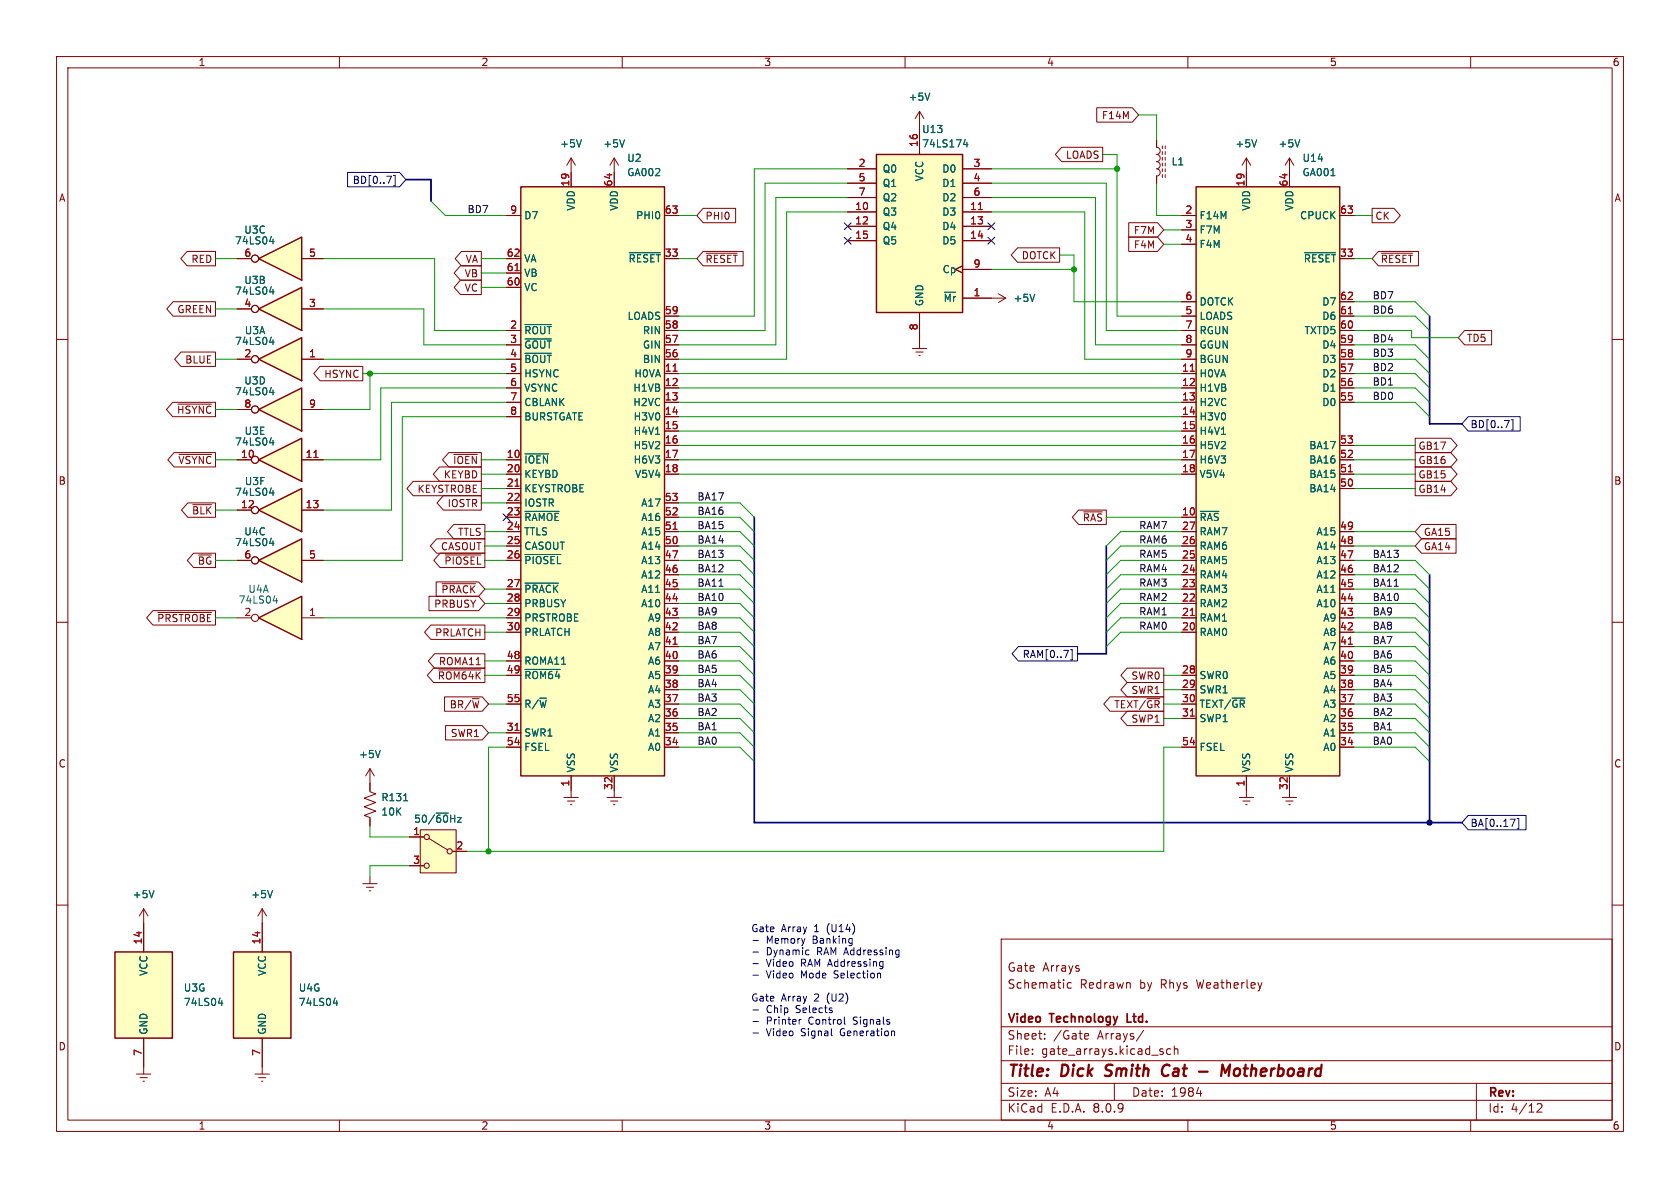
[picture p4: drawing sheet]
<svg xmlns="http://www.w3.org/2000/svg" width="297mm" height="210mm" viewBox="0 0 297 210" stroke-linecap="round" stroke-linejoin="round" font-family="sans-serif">
<defs><g id="words">
<g font-size="2.8" fill="#840000">
<text x="178" y="190.9">Title:</text>
<text x="187.7" y="190.9">Dick</text>
<text x="196.3" y="190.9">Smith</text>
<text x="207.1" y="190.9">Cat</text>
<text x="219.1" y="190.9">Motherboard</text>
</g>
<g font-size="2.1" fill="#840000">
<text x="178" y="172">Gate</text>
<text x="184.3" y="172">Arrays</text>
<text x="178" y="175">Schematic</text>
<text x="190.9" y="175">Redrawn</text>
<text x="201.5" y="175">by</text>
<text x="205.3" y="175">Rhys</text>
<text x="211.8" y="175">Weatherley</text>
<text x="178" y="184">Sheet:</text>
<text x="178" y="181.2">Video</text>
<text x="185.7" y="181.2">Technology</text>
<text x="186.2" y="184">/Gate</text>
<text x="194.1" y="184">Arrays/</text>
<text x="199.9" y="181.2">Ltd.</text>
<text x="178" y="186.7">File:</text>
<text x="184.1" y="186.7">gate_arrays.kicad_sch</text>
<text x="178" y="196.9">KiCad</text>
<text x="178" y="194.1">Size:</text>
<text x="184.7" y="194.1">A4</text>
<text x="185.7" y="196.9">E.D.A.</text>
<text x="193.3" y="196.9">8.0.9</text>
<text x="200" y="194.1">Date:</text>
<text x="207" y="194.1">1984</text>
<text x="263" y="194.3">Rev:</text>
<text x="263" y="196.9">Id:</text>
<text x="267.1" y="196.9">4/12</text>
</g>
<g font-size="1.8" fill="#840000">
<text x="35" y="11.9">1</text>
<text x="85" y="11.9">2</text>
<text x="135" y="11.9">3</text>
<text x="185" y="11.9">4</text>
<text x="235" y="11.9">5</text>
<text x="285" y="11.9">6</text>
<text x="194.7" y="21.3">F14M</text>
<text x="188.3" y="28.3">LOADS</text>
<text x="10.3" y="35.9">A</text>
<text x="285.3" y="35.9">A</text>
<text x="124.6" y="39.1">PHI0</text>
<text x="200.4" y="41.6">F7M</text>
<text x="243" y="39.1">CK</text>
<text x="33.7" y="46.7">RED</text>
<text x="82.2" y="46.7">VA</text>
<text x="124.6" y="46.7">~{RESET}</text>
<text x="180.5" y="46">DOTCK</text>
<text x="200.4" y="44.1">F4M</text>
<text x="244" y="46.7">~{RESET}</text>
<text x="82.1" y="49.2">VB</text>
<text x="82.1" y="51.8">VC</text>
<text x="31.3" y="55.6">GREEN</text>
<text x="32.6" y="64.5">BLUE</text>
<text x="259.2" y="60.6">TD5</text>
<text x="57.2" y="67">HSYNC</text>
<text x="31.2" y="73.3">~{HSYNC}</text>
<text x="31.4" y="82.2">~{VSYNC}</text>
<text x="80" y="82.2">~{IOEN}</text>
<text x="250.7" y="82.2">GB16</text>
<text x="250.7" y="79.7">GB17</text>
<text x="10.3" y="85.9">B</text>
<text x="73.7" y="87.3">KEYSTROBE</text>
<text x="78.4" y="84.8">KEYBD</text>
<text x="79" y="89.9">IOSTR</text>
<text x="250.7" y="84.8">GB15</text>
<text x="250.7" y="87.3">GB14</text>
<text x="285.3" y="85.9">B</text>
<text x="33.9" y="91.1">~{BLK}</text>
<text x="80.9" y="94.9">TTLS</text>
<text x="191.3" y="92.4">~{RAS}</text>
<text x="251.6" y="94.9">GA15</text>
<text x="34.9" y="100">~{BG}</text>
<text x="77.8" y="97.5">CASOUT</text>
<text x="78.5" y="100">~{PIOSEL}</text>
<text x="251.6" y="97.5">GA14</text>
<text x="76.7" y="107.6">PRBUSY</text>
<text x="77.9" y="105.1">~{PRACK}</text>
<text x="27.7" y="110.2">~{PRSTROBE}</text>
<text x="76.8" y="112.7">PRLATCH</text>
<text x="77.5" y="117.8">ROMA11</text>
<text x="77.3" y="120.3">~{ROM64K}</text>
<text x="79.4" y="125.4">BR/~{W}</text>
<text x="196.9" y="125.4">TEXT/~{GR}</text>
<text x="199.9" y="122.9">SWR1</text>
<text x="199.9" y="120.3">SWR0</text>
<text x="79.6" y="130.5">SWR1</text>
<text x="199.9" y="128">SWP1</text>
<text x="10.3" y="135.9">C</text>
<text x="285.3" y="135.9">C</text>
<text x="10.3" y="185.9">D</text>
<text x="285.3" y="185.9">D</text>
<text x="35" y="199.9">1</text>
<text x="85" y="199.9">2</text>
<text x="135" y="199.9">3</text>
<text x="185" y="199.9">4</text>
<text x="235" y="199.9">5</text>
<text x="285" y="199.9">6</text>
</g>
<g font-size="1.8" fill="#006464">
<text x="160.5" y="18">+5V</text>
<text x="162.9" y="23.7">U13</text>
<text x="98.9" y="26.3">+5V</text>
<text x="106.5" y="26.3">+5V</text>
<text x="110.8" y="28.8">U2</text>
<text x="162.9" y="26.3">74LS174</text>
<text x="207" y="29.4">L1</text>
<text x="218.3" y="26.3">+5V</text>
<text x="225.9" y="26.3">+5V</text>
<text x="230.2" y="28.8">U14</text>
<text x="110.8" y="31.3">GA002</text>
<text x="156" y="30.7">Q0</text>
<text x="156" y="33.2">Q1</text>
<text x="156" y="35.8">Q2</text>
<text x="163.4" y="32.2" transform="rotate(-90 163.4 32.2)">VCC</text>
<text x="166.5" y="30.7">D0</text>
<text x="166.5" y="33.2">D1</text>
<text x="166.5" y="35.8">D2</text>
<text x="230.2" y="31.3">GA001</text>
<text x="43.1" y="41.5">U3C</text>
<text x="92.6" y="39">D7</text>
<text x="101.8" y="37.4" transform="rotate(-90 101.8 37.4)">VDD</text>
<text x="109.4" y="37.4" transform="rotate(-90 109.4 37.4)">VDD</text>
<text x="112.3" y="39">PHI0</text>
<text x="156" y="38.3">Q3</text>
<text x="156" y="40.9">Q4</text>
<text x="166.5" y="38.3">D3</text>
<text x="166.5" y="40.9">D4</text>
<text x="212" y="39">F14M</text>
<text x="212" y="41.5">F7M</text>
<text x="221.2" y="37.4" transform="rotate(-90 221.2 37.4)">VDD</text>
<text x="228.8" y="37.4" transform="rotate(-90 228.8 37.4)">VDD</text>
<text x="229.7" y="39">CPUCK</text>
<text x="41.4" y="43.4">74LS04</text>
<text x="92.6" y="46.6">VA</text>
<text x="111" y="46.6">~{RESET}</text>
<text x="156" y="43.4">Q5</text>
<text x="166.5" y="43.4">D5</text>
<text x="212" y="44">F4M</text>
<text x="230.4" y="46.6">~{RESET}</text>
<text x="41.4" y="52.3">74LS04</text>
<text x="43.1" y="50.4">U3B</text>
<text x="92.6" y="51.7">VC</text>
<text x="92.6" y="49.1">VB</text>
<text x="166.5" y="48.5">Cp</text>
<text x="166.7" y="53.6">~{Mr}</text>
<text x="179.1" y="53.6">+5V</text>
<text x="43.2" y="59.3">U3A</text>
<text x="92.6" y="59.3">~{ROUT}</text>
<text x="110.8" y="56.7">LOADS</text>
<text x="113.6" y="59.3">RIN</text>
<text x="163.4" y="54.2" transform="rotate(-90 163.4 54.2)">GND</text>
<text x="212" y="56.7">LOADS</text>
<text x="212" y="54.2">DOTCK</text>
<text x="212" y="59.3">RGUN</text>
<text x="230.5" y="59.3">TXTD5</text>
<text x="233.7" y="56.7">D6</text>
<text x="233.7" y="54.2">D7</text>
<text x="41.4" y="61.2">74LS04</text>
<text x="92.6" y="61.8">~{GOUT}</text>
<text x="92.6" y="64.4">~{BOUT}</text>
<text x="113.6" y="64.4">BIN</text>
<text x="113.6" y="61.8">GIN</text>
<text x="212" y="61.8">GGUN</text>
<text x="212" y="64.4">BGUN</text>
<text x="233.7" y="64.4">D3</text>
<text x="233.7" y="61.8">D4</text>
<text x="41.4" y="70.1">74LS04</text>
<text x="43.1" y="68.2">U3D</text>
<text x="92.6" y="66.9">HSYNC</text>
<text x="92.6" y="69.4">VSYNC</text>
<text x="92.6" y="72">CBLANK</text>
<text x="111.9" y="69.4">H1VB</text>
<text x="111.9" y="72">H2VC</text>
<text x="112" y="66.9">H0VA</text>
<text x="212" y="66.9">H0VA</text>
<text x="212" y="69.4">H1VB</text>
<text x="212" y="72">H2VC</text>
<text x="233.7" y="72">D0</text>
<text x="233.7" y="69.4">D1</text>
<text x="233.7" y="66.9">D2</text>
<text x="43.1" y="77.1">U3E</text>
<text x="92.6" y="74.5">BURSTGATE</text>
<text x="111.9" y="74.5">H3V0</text>
<text x="111.9" y="77.1">H4V1</text>
<text x="212" y="74.5">H3V0</text>
<text x="212" y="77.1">H4V1</text>
<text x="41.4" y="79">74LS04</text>
<text x="92.6" y="82.1">~{IOEN}</text>
<text x="111.9" y="79.6">H5V2</text>
<text x="111.9" y="82.1">H6V3</text>
<text x="212" y="79.6">H5V2</text>
<text x="212" y="82.1">H6V3</text>
<text x="231.4" y="82.1">BA16</text>
<text x="231.4" y="79.6">BA17</text>
<text x="41.4" y="87.9">74LS04</text>
<text x="43.2" y="86">U3F</text>
<text x="92.6" y="84.7">KEYBD</text>
<text x="92.6" y="87.2">KEYSTROBE</text>
<text x="92.6" y="89.8">IOSTR</text>
<text x="112.2" y="84.7">V5V4</text>
<text x="113.3" y="89.8">A17</text>
<text x="212" y="84.7">V5V4</text>
<text x="231.4" y="87.2">BA14</text>
<text x="231.4" y="84.7">BA15</text>
<text x="43.1" y="94.8">U4C</text>
<text x="92.6" y="92.3">~{RAMOE}</text>
<text x="92.6" y="94.8">TTLS</text>
<text x="113.3" y="94.8">A15</text>
<text x="113.3" y="92.3">A16</text>
<text x="212" y="92.3">~{RAS}</text>
<text x="212" y="94.8">RAM7</text>
<text x="232.6" y="94.8">A15</text>
<text x="41.4" y="96.7">74LS04</text>
<text x="92.6" y="97.4">CASOUT</text>
<text x="92.6" y="99.9">~{PIOSEL}</text>
<text x="113.3" y="99.9">A13</text>
<text x="113.3" y="97.4">A14</text>
<text x="212" y="99.9">RAM5</text>
<text x="212" y="97.4">RAM6</text>
<text x="232.6" y="99.9">A13</text>
<text x="232.6" y="97.4">A14</text>
<text x="42.1" y="106.9">74LS04</text>
<text x="43.8" y="105">U4A</text>
<text x="92.6" y="105">~{PRACK}</text>
<text x="92.6" y="107.5">PRBUSY</text>
<text x="113.3" y="107.5">A10</text>
<text x="113.3" y="105">A11</text>
<text x="113.3" y="102.5">A12</text>
<text x="212" y="107.5">RAM2</text>
<text x="212" y="105">RAM3</text>
<text x="212" y="102.5">RAM4</text>
<text x="232.6" y="107.5">A10</text>
<text x="232.6" y="105">A11</text>
<text x="232.6" y="102.5">A12</text>
<text x="92.6" y="110.1">PRSTROBE</text>
<text x="92.6" y="112.6">PRLATCH</text>
<text x="114.5" y="112.6">A8</text>
<text x="114.5" y="110.1">A9</text>
<text x="212" y="112.6">RAM0</text>
<text x="212" y="110.1">RAM1</text>
<text x="233.8" y="112.6">A8</text>
<text x="233.8" y="110.1">A9</text>
<text x="92.6" y="117.7">ROMA11</text>
<text x="114.5" y="117.7">A6</text>
<text x="114.5" y="115.2">A7</text>
<text x="233.8" y="117.7">A6</text>
<text x="233.8" y="115.2">A7</text>
<text x="92.6" y="120.2">~{ROM64}</text>
<text x="92.6" y="125.3">R/~{W}</text>
<text x="114.5" y="125.3">A3</text>
<text x="114.5" y="122.8">A4</text>
<text x="114.5" y="120.2">A5</text>
<text x="212" y="120.2">SWR0</text>
<text x="212" y="122.8">SWR1</text>
<text x="212" y="125.3">TEXT/~{GR}</text>
<text x="233.8" y="125.3">A3</text>
<text x="233.8" y="122.8">A4</text>
<text x="233.8" y="120.2">A5</text>
<text x="92.6" y="130.4">SWR1</text>
<text x="114.5" y="130.4">A1</text>
<text x="114.5" y="127.9">A2</text>
<text x="212" y="127.9">SWP1</text>
<text x="233.8" y="130.4">A1</text>
<text x="233.8" y="127.9">A2</text>
<text x="63.4" y="134.2">+5V</text>
<text x="92.6" y="132.9">FSEL</text>
<text x="101.8" y="136.7" transform="rotate(-90 101.8 136.7)">VSS</text>
<text x="109.4" y="136.7" transform="rotate(-90 109.4 136.7)">VSS</text>
<text x="114.5" y="132.9">A0</text>
<text x="212" y="132.9">FSEL</text>
<text x="221.2" y="136.7" transform="rotate(-90 221.2 136.7)">VSS</text>
<text x="228.8" y="136.7" transform="rotate(-90 228.8 136.7)">VSS</text>
<text x="233.8" y="132.9">A0</text>
<text x="67.3" y="141.8">R131</text>
<text x="67.3" y="144.4">10K</text>
<text x="73.1" y="145.6">50/~{60}Hz</text>
<text x="23.4" y="159">+5V</text>
<text x="44.3" y="159">+5V</text>
<text x="26.3" y="172.6" transform="rotate(-90 26.3 172.6)">VCC</text>
<text x="47.2" y="172.6" transform="rotate(-90 47.2 172.6)">VCC</text>
<text x="32.4" y="175.5">U3G</text>
<text x="32.4" y="178">74LS04</text>
<text x="52.7" y="175.5">U4G</text>
<text x="52.7" y="178">74LS04</text>
<text x="26.3" y="183" transform="rotate(-90 26.3 183)">GND</text>
<text x="47.2" y="183" transform="rotate(-90 47.2 183)">GND</text>
</g>
<g font-size="1.8" fill="#a90000">
<text x="151.7" y="29.6">2</text>
<text x="162.3" y="26.1" transform="rotate(-90 162.3 26.1)">16</text>
<text x="172" y="29.6">3</text>
<text x="100.7" y="33.1" transform="rotate(-90 100.7 33.1)">19</text>
<text x="108.3" y="33.1" transform="rotate(-90 108.3 33.1)">64</text>
<text x="151.7" y="32.1">5</text>
<text x="151.7" y="34.7">7</text>
<text x="172" y="32.1">4</text>
<text x="172" y="34.7">6</text>
<text x="220.1" y="33.1" transform="rotate(-90 220.1 33.1)">19</text>
<text x="227.7" y="33.1" transform="rotate(-90 227.7 33.1)">64</text>
<text x="90.1" y="37.8">9</text>
<text x="117.4" y="37.8">63</text>
<text x="151.1" y="37.2">10</text>
<text x="151.1" y="39.8">12</text>
<text x="171.4" y="37.2">11</text>
<text x="171.4" y="39.8">13</text>
<text x="209.5" y="37.8">2</text>
<text x="209.5" y="40.4">3</text>
<text x="236.8" y="37.8">63</text>
<text x="43.1" y="45.5">6</text>
<text x="54.5" y="45.5">5</text>
<text x="89.5" y="45.5">62</text>
<text x="117.4" y="45.5">33</text>
<text x="151.1" y="42.3">15</text>
<text x="171.4" y="42.3">14</text>
<text x="172" y="47.4">9</text>
<text x="209.5" y="42.9">4</text>
<text x="236.8" y="45.5">33</text>
<text x="89.5" y="50.5">60</text>
<text x="89.5" y="48">61</text>
<text x="172" y="52.5">1</text>
<text x="209.5" y="53.1">6</text>
<text x="236.8" y="53.1">62</text>
<text x="43.1" y="54.4">4</text>
<text x="54.5" y="54.4">3</text>
<text x="90.1" y="58.2">2</text>
<text x="117.4" y="58.2">58</text>
<text x="117.4" y="55.6">59</text>
<text x="162.3" y="58.5" transform="rotate(-90 162.3 58.5)">8</text>
<text x="209.5" y="55.6">5</text>
<text x="209.5" y="58.2">7</text>
<text x="236.8" y="58.2">60</text>
<text x="236.8" y="55.6">61</text>
<text x="43.1" y="63.2">2</text>
<text x="54.5" y="63.2">1</text>
<text x="90.1" y="60.7">3</text>
<text x="90.1" y="63.2">4</text>
<text x="90.1" y="65.8">5</text>
<text x="117.4" y="65.8">11</text>
<text x="117.4" y="63.2">56</text>
<text x="117.4" y="60.7">57</text>
<text x="208.9" y="65.8">11</text>
<text x="209.5" y="60.7">8</text>
<text x="209.5" y="63.2">9</text>
<text x="236.8" y="65.8">57</text>
<text x="236.8" y="63.2">58</text>
<text x="236.8" y="60.7">59</text>
<text x="90.1" y="68.3">6</text>
<text x="90.1" y="70.9">7</text>
<text x="117.4" y="68.3">12</text>
<text x="117.4" y="70.9">13</text>
<text x="208.9" y="68.3">12</text>
<text x="208.9" y="70.9">13</text>
<text x="236.8" y="70.9">55</text>
<text x="236.8" y="68.3">56</text>
<text x="43.1" y="72.1">8</text>
<text x="54.5" y="72.1">9</text>
<text x="90.1" y="73.4">8</text>
<text x="117.4" y="73.4">14</text>
<text x="117.4" y="75.9">15</text>
<text x="208.9" y="73.4">14</text>
<text x="208.9" y="75.9">15</text>
<text x="42.5" y="81">10</text>
<text x="53.9" y="81">11</text>
<text x="89.5" y="81">10</text>
<text x="89.5" y="83.6">20</text>
<text x="117.4" y="78.5">16</text>
<text x="117.4" y="81">17</text>
<text x="117.4" y="83.6">18</text>
<text x="208.9" y="78.5">16</text>
<text x="208.9" y="81">17</text>
<text x="208.9" y="83.6">18</text>
<text x="236.8" y="83.6">51</text>
<text x="236.8" y="81">52</text>
<text x="236.8" y="78.5">53</text>
<text x="42.5" y="89.9">12</text>
<text x="53.9" y="89.9">13</text>
<text x="89.5" y="86.1">21</text>
<text x="89.5" y="88.6">22</text>
<text x="117.4" y="88.6">53</text>
<text x="236.8" y="86.1">50</text>
<text x="89.5" y="91.2">23</text>
<text x="89.5" y="93.7">24</text>
<text x="117.4" y="93.7">51</text>
<text x="117.4" y="91.2">52</text>
<text x="208.9" y="91.2">10</text>
<text x="208.9" y="93.7">27</text>
<text x="236.8" y="93.7">49</text>
<text x="43.1" y="98.8">6</text>
<text x="54.5" y="98.8">5</text>
<text x="89.5" y="96.3">25</text>
<text x="89.5" y="98.8">26</text>
<text x="117.4" y="101.3">46</text>
<text x="117.4" y="98.8">47</text>
<text x="117.4" y="96.3">50</text>
<text x="208.9" y="101.3">24</text>
<text x="208.9" y="98.8">25</text>
<text x="208.9" y="96.3">26</text>
<text x="236.8" y="101.3">46</text>
<text x="236.8" y="98.8">47</text>
<text x="236.8" y="96.3">48</text>
<text x="89.5" y="103.9">27</text>
<text x="89.5" y="106.4">28</text>
<text x="117.4" y="106.4">44</text>
<text x="117.4" y="103.9">45</text>
<text x="208.9" y="106.4">22</text>
<text x="208.9" y="103.9">23</text>
<text x="236.8" y="106.4">44</text>
<text x="236.8" y="103.9">45</text>
<text x="43.1" y="109">2</text>
<text x="54.5" y="109">1</text>
<text x="89.5" y="109">29</text>
<text x="89.5" y="111.5">30</text>
<text x="117.4" y="111.5">42</text>
<text x="117.4" y="109">43</text>
<text x="208.9" y="111.5">20</text>
<text x="208.9" y="109">21</text>
<text x="236.8" y="111.5">42</text>
<text x="236.8" y="109">43</text>
<text x="89.5" y="116.6">48</text>
<text x="89.5" y="119.1">49</text>
<text x="117.4" y="119.1">39</text>
<text x="117.4" y="116.6">40</text>
<text x="117.4" y="114">41</text>
<text x="208.9" y="119.1">28</text>
<text x="236.8" y="119.1">39</text>
<text x="236.8" y="116.6">40</text>
<text x="236.8" y="114">41</text>
<text x="89.5" y="124.2">55</text>
<text x="117.4" y="124.2">37</text>
<text x="117.4" y="121.7">38</text>
<text x="208.9" y="121.7">29</text>
<text x="208.9" y="124.2">30</text>
<text x="236.8" y="124.2">37</text>
<text x="236.8" y="121.7">38</text>
<text x="89.5" y="129.3">31</text>
<text x="89.5" y="131.8">54</text>
<text x="117.4" y="131.8">34</text>
<text x="117.4" y="129.3">35</text>
<text x="117.4" y="126.7">36</text>
<text x="208.9" y="126.7">31</text>
<text x="208.9" y="131.8">54</text>
<text x="236.8" y="131.8">34</text>
<text x="236.8" y="129.3">35</text>
<text x="236.8" y="126.7">36</text>
<text x="100.7" y="139.1" transform="rotate(-90 100.7 139.1)">1</text>
<text x="108.3" y="139.7" transform="rotate(-90 108.3 139.7)">32</text>
<text x="220.1" y="139.1" transform="rotate(-90 220.1 139.1)">1</text>
<text x="227.7" y="139.7" transform="rotate(-90 227.7 139.7)">32</text>
<text x="73" y="147.7">1</text>
<text x="73" y="152.8">3</text>
<text x="80.6" y="150.2">2</text>
<text x="25.1" y="167" transform="rotate(-90 25.1 167)">14</text>
<text x="46.1" y="167" transform="rotate(-90 46.1 167)">14</text>
<text x="25.1" y="186.8" transform="rotate(-90 25.1 186.8)">7</text>
<text x="46.1" y="186.8" transform="rotate(-90 46.1 186.8)">7</text>
</g>
<g font-size="1.8" fill="#000084">
<text x="62.3" y="32.7">BD[0..7]</text>
<text x="259.9" y="75.9">BD[0..7]</text>
<text x="180.7" y="116.5">RAM[0..7]</text>
<text x="259.9" y="146.4">BA[0..17]</text>
</g>
<g font-size="1.8" fill="#0f0f0f">
<text x="82.5" y="37.8">BD7</text>
<text x="242.6" y="53">BD7</text>
<text x="242.6" y="55.5">BD6</text>
<text x="242.6" y="63.2">BD3</text>
<text x="242.6" y="65.7">BD2</text>
<text x="242.6" y="60.6">BD4</text>
<text x="242.6" y="70.8">BD0</text>
<text x="242.6" y="68.2">BD1</text>
<text x="123.2" y="88.6">BA17</text>
<text x="123.2" y="93.6">BA15</text>
<text x="123.2" y="91.1">BA16</text>
<text x="201.3" y="93.6">RAM7</text>
<text x="123.2" y="101.3">BA12</text>
<text x="123.2" y="96.2">BA14</text>
<text x="123.2" y="98.7">BA13</text>
<text x="201.3" y="98.7">RAM5</text>
<text x="201.3" y="101.3">RAM4</text>
<text x="201.3" y="96.2">RAM6</text>
<text x="242.6" y="101.3">BA12</text>
<text x="242.6" y="98.7">BA13</text>
<text x="123.2" y="103.8">BA11</text>
<text x="123.2" y="106.3">BA10</text>
<text x="201.3" y="106.3">RAM2</text>
<text x="201.3" y="103.8">RAM3</text>
<text x="242.6" y="103.8">BA11</text>
<text x="242.6" y="106.3">BA10</text>
<text x="123.2" y="114">BA7</text>
<text x="123.2" y="111.4">BA8</text>
<text x="123.2" y="108.9">BA9</text>
<text x="201.3" y="111.4">RAM0</text>
<text x="201.3" y="108.9">RAM1</text>
<text x="242.6" y="108.9">BA9</text>
<text x="242.6" y="114">BA7</text>
<text x="242.6" y="111.4">BA8</text>
<text x="123.2" y="116.5">BA6</text>
<text x="123.2" y="119">BA5</text>
<text x="242.6" y="119">BA5</text>
<text x="242.6" y="116.5">BA6</text>
<text x="123.2" y="121.6">BA4</text>
<text x="123.2" y="124.1">BA3</text>
<text x="242.6" y="121.6">BA4</text>
<text x="242.6" y="124.1">BA3</text>
<text x="123.2" y="129.2">BA1</text>
<text x="123.2" y="131.7">BA0</text>
<text x="123.2" y="126.7">BA2</text>
<text x="242.6" y="129.2">BA1</text>
<text x="242.6" y="131.7">BA0</text>
<text x="242.6" y="126.7">BA2</text>
</g>
<g font-size="1.8" fill="#0000c2">
<text x="132.7" y="164.9">Gate</text>
<text x="135.5" y="166.9">Memory</text>
<text x="138.1" y="164.9">Array</text>
<text x="143.8" y="166.9">Banking</text>
<text x="144.1" y="164.9">1</text>
<text x="146.4" y="164.9">(U14)</text>
<text x="135.5" y="169">Dynamic</text>
<text x="135.5" y="171">Video</text>
<text x="135.5" y="173">Video</text>
<text x="141.7" y="171">RAM Addressing</text>
<text x="141.7" y="173">Mode</text>
<text x="144.6" y="169">RAM Addressing</text>
<text x="147.7" y="173">Selection</text>
<text x="132.7" y="177.1">Gate</text>
<text x="135.5" y="179.2">Chip</text>
<text x="138.1" y="177.1">Array</text>
<text x="140.8" y="179.2">Selects</text>
<text x="144.1" y="177.1">2</text>
<text x="146.4" y="177.1">(U2)</text>
<text x="135.5" y="181.2">Printer</text>
<text x="135.5" y="183.3">Video</text>
<text x="141.7" y="183.3">Signal</text>
<text x="143" y="181.2">Control</text>
<text x="148.8" y="183.3">Generation</text>
<text x="151.1" y="181.2">Signals</text>
</g>
</g></defs>
<g fill="none" stroke="#840000" stroke-width=".18">
<path d="M10 10h277v190h-277zM12 12h273v186h-273zM60 10v2M110 10v2M160 10v2M210 10v2M260 10v2M10 60h2M285 60h2M10 110h2M285 110h2M101 139.7v1.3"/>
<path d="M99.7 141h2.5M100.3 141.6h1.3M100.8 142.2h.3M10 160h2M177 166h108v32h-108zM189.4 173.8l-.4-.1-.3 .3v.4l.1 .2h.6M285 160h2M45.1 189.9h2.5M45.7 190.5h1.3M46.2 191.1h.3M46.4 188.6v1.3M60 198v2"/>
<path d="M110 198v2M160 198v2M177 194.5h108M177 191.5h108M177 187.5h108M177 181.5h108M182.5 186.3v.1M182.5 185.5v.1M184.7 183.6v.1M184.7 182.8v.1M192 182.7l.4 .1 .1 .3-.8 .1M192.4 183.6l-.4 .1"/>
<path d="M197 191.5v3M202.2 182.1l-1.3 2M205.5 185.9l.2 .2-.2 .3M205.5 185.4l.1 .1M207 185.5l-.5-.1-.3 .3v.4l.2 .2h.6M207.6 185.5l.2-.1 .4 .1v.9M207.6 184.9v1.5M210 198v2M211.5 193.3h1M260 198v2M261 191.5v6.5M271.7 195.2l.6-.1 .2 .1 .1 .3-.9 1.1h.9"/>
</g>
<path d="M195.3 190.1l.3 .1M195.6 188.4l-.1 .4 .1 .2M206.4 188.2a1.13 1.13 0 0 0-.9 .7 1.13 1.13 0 0 0 .2 1.2l.3 .1 .5-.1M212 189.4h1.5M215.9 190.2l.2-2 .5 1.4 .9-1.4-.3 2M218.4 189l-.2 .3-.1 .5 .3 .4" fill="none" stroke="#840000" stroke-width=".4"/>
<path d="M199.3 179.2v1.5h.7" fill="none" stroke="#840000" stroke-width=".3"/>
<path d="M41.3 168.3h10.1v15.2h-10.1z" fill="#ffffc2"/>
<path d="M41.3 168.3h10.1v15.2h-10.1z" fill="none" stroke="#840000" stroke-width=".25"/>
<path d="M228 139.7v1.3M226.7 141h2.5M227.3 141.6h1.3M227.8 142.2h.3M46.4 163.2v5.1M46.4 183.5v5.1" fill="none" stroke="#840000" stroke-width=".18"/>
<path d="M58.9 177.3h.8M59.5 176.9v.8" fill="none" stroke="#006464" stroke-width=".18"/>
<path d="M211.5 33h25.4v104.2h-25.4z" fill="#ffffc2"/>
<path d="M211.5 33h25.4v104.2h-25.4z" fill="none" stroke="#840000" stroke-width=".25"/>
<g fill="none" stroke="#840000" stroke-width=".18">
<path d="M208.9 38.1h2.6M220.3 30.5v2.5M228 30.5v2.5M236.9 38.1h2.5M208.9 40.6h2.6M208.9 43.2h2.6M208.9 55.9h2.6M208.9 53.3h2.6M208.9 58.4h2.6M236.9 45.7h2.5M236.9 55.9h2.5M236.9 53.3h2.5"/>
<path d="M236.9 58.4h2.5M208.9 66h2.6M208.9 68.6h2.6M208.9 71.1h2.6M208.9 73.7h2.6M208.9 76.2h2.6M208.9 78.7h2.6M208.9 63.5h2.6M208.9 61h2.6M236.9 66h2.5M236.9 68.6h2.5M236.9 71.1h2.5"/>
<path d="M236.9 78.7h2.5M236.9 63.5h2.5M236.9 61h2.5M208.9 91.4h2.6M208.9 81.3h2.6M208.9 83.8h2.6M208.9 99.1h2.6M208.9 96.5h2.6M208.9 94h2.6M236.9 81.3h2.5M236.9 83.8h2.5M236.9 99.1h2.5"/>
<path d="M236.9 96.5h2.5M236.9 94h2.5M236.9 86.4h2.5M208.9 111.8h2.6M208.9 109.2h2.6M208.9 106.7h2.6M208.9 104.1h2.6M208.9 101.6h2.6M208.9 119.4h2.6M236.9 111.8h2.5M236.9 109.2h2.5M236.9 106.7h2.5"/>
<path d="M236.9 104.1h2.5M236.9 101.6h2.5M236.9 119.4h2.5M236.9 116.8h2.5M236.9 114.3h2.5M208.9 121.9h2.6M208.9 124.5h2.6M208.9 127h2.6M208.9 132.1h2.6M220.3 137.2v2.5M228 137.2v2.5M236.9 121.9h2.5"/>
<path d="M236.9 124.5h2.5M236.9 127h2.5M236.9 132.1h2.5M236.9 129.5h2.5M64.1 156.2h2.6M64.8 156.8h1.2M65.3 157.5h.2M65.4 154.9v1.3"/>
</g>
<path d="M235.3 31.1h.7M230.6 44.7h5.5M215.9 76.8h.8M212.2 90.4h3.3" fill="none" stroke="#006464" stroke-width=".18"/>
<path d="M238.4 55.5h.7M210.4 65.6h.8M238.4 83.4h.7M210.4 108.8h.8M238.4 113.9h.7M210.4 126.6h.8" fill="none" stroke="#a90000" stroke-width=".18"/>
<path d="M74.3 146.7h6.3v7.6h-6.3z" fill="#ffffc2"/>
<g fill="none" stroke="#840000" stroke-width=".18">
<path d="M65.4 135.9v4.1l1 .3-2 .8 2 .8-2 .7 2 .8-2 .7 1 .4v1.6M65.4 135.9l-.8 1.3M65.4 135.9l.8 1.3M108.6 139.7v1.3M220.3 139.7v1.3M72.4 148h2.5M72.4 153h2.5M74.3 146.7h6.3v7.6h-6.3zM75.8 148.2l3.3 2M80 150.5h2.5M107.3 141h2.6M107.9 141.6h1.3"/>
<path d="M108.5 142.2h.2M219.1 141h2.5M219.7 141.6h1.3M220.2 142.2h.3"/>
<circle cx="75.4" cy="153" r=".46"/>
<circle cx="75.4" cy="148" r=".46"/>
<circle cx="79.5" cy="150.5" r=".46"/>
</g>
<path d="M67.2 132.7l-.4 1.2M71.4 141.5h.7" fill="none" stroke="#006464" stroke-width=".18"/>
<path d="M92.1 33h25.4v104.2h-25.4z" fill="#ffffc2"/>
<path d="M92.1 33h25.4v104.2h-25.4z" fill="none" stroke="#840000" stroke-width=".25"/>
<g fill="none" stroke="#840000" stroke-width=".18">
<path d="M89.5 38.1h2.6M101 30.5v2.5M108.6 30.5v2.5M117.5 38.1h2.5M89.5 58.4h2.6M89.5 45.7h2.6M89.5 50.8h2.6M89.5 48.3h2.6M117.5 58.4h2.5M117.5 45.7h2.5M117.5 55.9h2.5M89.5 66h2.6"/>
<path d="M89.5 68.6h2.6M89.5 71.1h2.6M89.5 73.7h2.6M89.5 61h2.6M89.5 63.5h2.6M117.5 66h2.5M117.5 68.6h2.5M117.5 71.1h2.5M117.5 73.7h2.5M117.5 76.2h2.5M117.5 78.7h2.5M117.5 61h2.5"/>
<path d="M117.5 63.5h2.5M89.5 81.3h2.6M89.5 83.8h2.6M89.5 86.4h2.6M89.5 88.9h2.6M89.5 91.4h2.6M89.5 94h2.6M89.5 96.5h2.6M89.5 99.1h2.6M117.5 81.3h2.5M117.5 83.8h2.5M117.5 88.9h2.5"/>
<path d="M117.5 91.4h2.5M117.5 94h2.5M117.5 96.5h2.5M117.5 99.1h2.5M89.5 104.1h2.6M89.5 106.7h2.6M89.5 109.2h2.6M89.5 111.8h2.6M89.5 119.4h2.6M89.5 116.8h2.6M117.5 104.1h2.5M117.5 106.7h2.5"/>
<path d="M117.5 109.2h2.5M117.5 111.8h2.5M117.5 119.4h2.5M117.5 116.8h2.5M117.5 114.3h2.5M117.5 101.6h2.5M89.5 129.5h2.6M89.5 132.1h2.6M89.5 124.5h2.6M101 137.2v2.5M108.6 137.2v2.5M117.5 129.5h2.5"/>
<path d="M117.5 132.1h2.5M117.5 127h2.5M117.5 124.5h2.5M117.5 121.9h2.5"/>
</g>
<path d="M92.8 57.4h4.7M92.8 59.9h4.7M111.2 44.7h5.5M92.8 62.5h4.7M115.9 76.8h.7M92.8 80.2h4.2M92.8 90.4h6M92.8 98h6.3M92.8 103.1h5.9M92.8 118.3h6.2" fill="none" stroke="#006464" stroke-width=".18"/>
<path d="M91 47.8h.8M119 65.6h.7M91 85.9h.8M119 93.6h.7M119 113.9h.7M91 129.1h.8" fill="none" stroke="#a90000" stroke-width=".18"/>
<path d="M45.7 63.5l7.6-3.8v7.6z" fill="#ffffc2"/>
<path d="M45.7 63.5l7.6-3.8v7.6z" fill="none" stroke="#840000" stroke-width=".25"/>
<g fill="none" stroke="#840000" stroke-width=".18">
<path d="M41.9 63.5h2.5M53.3 63.5h3.8"/>
<circle cx="45.1" cy="63.5" r=".63"/>
</g>
<path d="M47.7 60.5h.7M48.3 60.1v.8" fill="none" stroke="#006464" stroke-width=".18"/>
<path d="M45.7 45.7l7.6-3.8v7.6z" fill="#ffffc2"/>
<path d="M45.7 45.7l7.6-3.8v7.6z" fill="none" stroke="#840000" stroke-width=".25"/>
<g fill="none" stroke="#840000" stroke-width=".18">
<path d="M41.9 45.7h2.5M53.3 45.7h3.8"/>
<circle cx="45.1" cy="45.7" r=".63"/>
</g>
<path d="M47.7 42.7h.7M48.3 42.3v.8" fill="none" stroke="#006464" stroke-width=".18"/>
<path d="M45.7 54.6l7.6-3.8v7.6z" fill="#ffffc2"/>
<path d="M45.7 54.6l7.6-3.8v7.6z" fill="none" stroke="#840000" stroke-width=".25"/>
<g fill="none" stroke="#840000" stroke-width=".18">
<path d="M101 27.9l-.8 1.3M101 27.9v2.6M101 27.9l.7 1.3M108.6 27.9l-.8 1.3M108.6 27.9v2.6M108.6 27.9l.7 1.3M41.9 54.6h2.5M53.3 54.6h3.8M175.3 52.7h2.5M176.5 51.9l1.3 .8M177.8 52.7l-1.3 .8"/>
<circle cx="45.1" cy="54.6" r=".63"/>
</g>
<path d="M102.8 24.7l-.4 1.3M110.4 24.7l-.4 1.3M47.7 51.6h.7M48.3 51.2v.8M182.9 52l-.4 1.3" fill="none" stroke="#006464" stroke-width=".18"/>
<path d="M154.9 27.3h15.3v27.9h-15.3z" fill="#ffffc2"/>
<path d="M154.9 27.3h15.3v27.9h-15.3z" fill="none" stroke="#840000" stroke-width=".25"/>
<g fill="none" stroke="#840000" stroke-width=".18">
<path d="M162.6 19.7v7.6M162.6 19.7l-.8 1.3M162.6 19.7l.7 1.3M149.9 37.5h5M149.9 29.8h5M149.9 32.4h5M149.9 34.9h5M170.2 37.5h5.1M170.2 29.8h5.1M170.2 32.4h5.1M170.2 34.9h5.1M149.9 40h5"/>
<path d="M149.9 42.5h5M162.6 55.2v5.1M170.2 47l-1.3 .6 1.3 .7M170.2 52.7h5.1M170.2 40h5.1M170.2 42.5h5.1M170.2 47.6h5.1"/>
</g>
<path d="M164.4 16.5l-.4 1.2M170.6 24.6l-.3 1h.8M170.9 25.1v.9M167 51.7h1.9" fill="none" stroke="#006464" stroke-width=".18"/>
<path d="M173 37h.7" fill="none" stroke="#a90000" stroke-width=".18"/>
<path d="M20.3 168.3h10.2v15.2h-10.2z" fill="#ffffc2"/>
<path d="M20.3 168.3h10.2v15.2h-10.2z" fill="none" stroke="#840000" stroke-width=".25"/>
<path d="M25.4 163.2v5.1M25.4 183.5v5.1" fill="none" stroke="#840000" stroke-width=".18"/>
<path d="M38.6 177.3h.8M39.2 176.9v.8" fill="none" stroke="#006464" stroke-width=".18"/>
<path d="M45.7 99.1l7.6-3.8v7.6z" fill="#ffffc2"/>
<path d="M45.7 99.1l7.6-3.8v7.6z" fill="none" stroke="#840000" stroke-width=".25"/>
<g fill="none" stroke="#840000" stroke-width=".18">
<path d="M41.9 99.1h2.5M53.3 99.1h3.8"/>
<circle cx="45.1" cy="99.1" r=".63"/>
</g>
<path d="M47.7 96h.7M48.3 95.6v.9" fill="none" stroke="#006464" stroke-width=".18"/>
<path d="M45.7 90.2l7.6-3.8v7.6z" fill="#ffffc2"/>
<path d="M45.7 90.2l7.6-3.8v7.6z" fill="none" stroke="#840000" stroke-width=".25"/>
<g fill="none" stroke="#840000" stroke-width=".18">
<path d="M161.3 61.6h2.5M161.9 62.2h1.3M162.4 62.9h.3M162.6 60.3v1.3M41.9 90.2h2.5M53.3 90.2h3.8"/>
<circle cx="45.1" cy="90.2" r=".63"/>
</g>
<path d="M47.7 87.2h.7M48.3 86.7v.9" fill="none" stroke="#006464" stroke-width=".18"/>
<path d="M45.7 109.2l7.6-3.8v7.6z" fill="#ffffc2"/>
<path d="M45.7 109.2l7.6-3.8v7.6z" fill="none" stroke="#840000" stroke-width=".25"/>
<g fill="none" stroke="#840000" stroke-width=".18">
<path d="M204.5 24.8v1.2a.63 .63 0 0 1 .6 .7 .63 .63 0 0 1-.6 .6 .63 .63 0 0 1 .6 .6 .63 .63 0 0 1-.6 .7 .63 .63 0 0 1 .6 .6 .63 .63 0 0 1-.6 .6 .63 .63 0 0 1 .6 .7 .63 .63 0 0 1-.6 .6v1.3M205.5 25.8v.5M205.5 26.8v.5M205.5 27.8v.5M205.5 28.8v.5M205.5 29.8v.6M205.5 30.9v.5M206 25.8v.5M206 26.8v.5M206 27.8v.5M206 28.8v.5M206 29.8v.6"/>
<path d="M206 30.9v.5M228 27.9l-.8 1.3M228 27.9v2.6M228 27.9l.7 1.3M41.9 109.2h2.5M53.3 109.2h3.8"/>
<circle cx="45.1" cy="109.2" r=".63"/>
</g>
<path d="M229.8 24.7l-.4 1.3M48.3 106.2h.8M48.9 105.8v.8" fill="none" stroke="#006464" stroke-width=".18"/>
<path d="M45.7 81.3l7.6-3.8v7.6z" fill="#ffffc2"/>
<path d="M45.7 81.3l7.6-3.8v7.6z" fill="none" stroke="#840000" stroke-width=".25"/>
<g fill="none" stroke="#840000" stroke-width=".18">
<path d="M41.9 81.3h2.5M53.3 81.3h3.8"/>
<circle cx="45.1" cy="81.3" r=".63"/>
</g>
<path d="M55.5 80.9h.7" fill="none" stroke="#a90000" stroke-width=".18"/>
<path d="M47.7 78.3h.7M48.3 77.8v.9" fill="none" stroke="#006464" stroke-width=".18"/>
<path d="M45.7 72.4l7.6-3.8v7.6z" fill="#ffffc2"/>
<path d="M45.7 72.4l7.6-3.8v7.6z" fill="none" stroke="#840000" stroke-width=".25"/>
<g fill="none" stroke="#840000" stroke-width=".18">
<path d="M193.9 19h6.3l1.1 1.3-1.1 1.3h-6.3zM89.5 38.1h2.6M101 30.5v2.5M108.6 30.5v2.5M117.5 38.1h2.5M124.3 36.8h5.8v2.6h-5.8l-1.1-1.3zM149.9 37.5h5M149.9 29.8h5M149.9 32.4h5M149.9 34.9h5M162.6 22.2v5.1M170.2 37.5h5.1"/>
<path d="M170.2 29.8h5.1M170.2 32.4h5.1M170.2 34.9h5.1M187.7 26h7.2v2.6h-7.2l-1.1-1.3zM199.5 39.4h5.1l1.1 1.2-1.1 1.3h-5.1zM204.5 24.8v1.2M204.5 31.1v1.3M208.9 38.1h2.6M220.3 27.9l-.7 1.3M220.3 27.9v5.1M220.3 27.9l.8 1.3M228 30.5v2.5"/>
<path d="M236.9 38.1h2.5M242.6 36.8h3.8l1.2 1.3-1.2 1.3h-3.8zM30.6 53.3h7.5v2.6h-7.5l-1.1-1.3zM33.1 44.4h5v2.6h-5l-1.1-1.3zM41.9 45.7h2.5M41.9 54.6h2.5M53.3 45.7h3.8M53.3 54.6h3.8M81.4 47h3.7v2.5h-3.7l-1.1-1.2zM81.4 49.5h3.7v2.6h-3.7l-1.1-1.3zM81.6 44.4h3.5v2.6h-3.5l-1.1-1.3zM89.5 45.7h2.6"/>
<path d="M89.5 58.4h2.6M89.5 50.8h2.6M89.5 48.3h2.6M117.5 45.7h2.5M117.5 55.9h2.5M117.5 58.4h2.5M124.3 44.4h7.1v2.6h-7.1l-1.1-1.3zM124.8 44.8h5.5M149.9 40h5M149.9 42.5h5M162.6 55.2v5.1M170.2 47l-1.3 .6 1.3 .7"/>
<path d="M170.2 52.7h5.1M170.2 40h5.1M170.2 42.5h5.1M170.2 47.6h5.1M179.9 43.8h7.4v2.6h-7.4l-1.1-1.3zM199.5 41.9h5.1l1.1 1.3-1.1 1.3h-5.1zM208.9 40.6h2.6M208.9 43.2h2.6M208.9 55.9h2.6M208.9 53.3h2.6M208.9 58.4h2.6M236.9 45.7h2.5"/>
<path d="M236.9 55.9h2.5M236.9 53.3h2.5M236.9 58.4h2.5M243.7 44.4h7.1v2.6h-7.1l-1.1-1.3zM244.2 44.8h5.5M258.9 58.4h4.8v2.6h-4.8l-1.1-1.3zM30.5 71.1h7.6v2.6h-7.6l-1.1-1.3zM31.4 71.4h6M32 62.2h6.1v2.6h-6.1l-1.1-1.3zM41.9 72.4h2.5M41.9 63.5h2.5M53.3 72.4h3.8"/>
<path d="M53.3 63.5h3.8M56.6 64.8h7.5v2.5h-7.5l-1.1-1.3zM89.5 66h2.6M89.5 68.6h2.6M89.5 71.1h2.6M89.5 73.7h2.6M89.5 63.5h2.6M89.5 61h2.6M117.5 66h2.5M117.5 68.6h2.5M117.5 71.1h2.5M117.5 73.7h2.5"/>
<path d="M117.5 76.2h2.5M117.5 78.7h2.5M117.5 63.5h2.5M117.5 61h2.5M208.9 66h2.6M208.9 68.6h2.6M208.9 71.1h2.6M208.9 73.7h2.6M208.9 76.2h2.6M208.9 78.7h2.6M208.9 63.5h2.6M208.9 61h2.6"/>
<path d="M236.9 66h2.5M236.9 68.6h2.5M236.9 71.1h2.5M236.9 78.7h2.5M236.9 63.5h2.5M236.9 61h2.5M250.2 77.5h6.3l1.1 1.2-1.1 1.3h-6.3zM30.8 80h7.3v2.6h-7.3l-1.1-1.3zM31.7 80.3h5.7M33.2 88.9h4.9v2.5h-4.9l-1.1-1.2zM34.1 89.2h3.3M34.2 97.8h3.9v2.5h-3.9l-1.1-1.2z"/>
<path d="M41.9 81.3h2.5M41.9 99.1h2.5M41.9 90.2h2.5M53.3 81.3h3.8M53.3 99.1h3.8M53.3 90.2h3.8M73.1 85.1h12v2.5h-12l-1.2-1.2zM77.2 95.2h8.5v2.6h-8.5l-1.1-1.3zM77.7 82.5h7.4v2.6h-7.4l-1.1-1.3zM77.8 97.8h7.9v2.5h-7.9l-1.1-1.2zM78.4 87.6h6.7v2.6h-6.7l-1.1-1.3zM78.7 98.1h6.3"/>
<path d="M79.3 80h5.8v2.6h-5.8l-1.1-1.3zM80.2 92.7h5.5v2.6h-5.5l-1.1-1.3zM80.2 80.3h4.2M89.5 91.4h2.6M89.5 81.3h2.6M89.5 83.8h2.6M89.5 99.1h2.6M89.5 96.5h2.6M89.5 94h2.6M89.5 86.4h2.6M89.5 88.9h2.6M117.5 91.4h2.5"/>
<path d="M117.5 81.3h2.5M117.5 83.8h2.5M117.5 99.1h2.5M117.5 96.5h2.5M117.5 94h2.5M117.5 88.9h2.5M190.7 90.2h4.9v2.5h-4.9l-1.1-1.3zM191.6 90.5h3.3M208.9 91.4h2.6M208.9 81.3h2.6M208.9 83.8h2.6M208.9 99.1h2.6"/>
<path d="M208.9 96.5h2.6M208.9 94h2.6M236.9 81.3h2.5M236.9 83.8h2.5M236.9 99.1h2.5M236.9 96.5h2.5M236.9 94h2.5M236.9 86.4h2.5M250.2 82.5h6.3l1.1 1.3-1.1 1.3h-6.3zM250.2 80h6.3l1.1 1.3-1.1 1.3h-6.3zM250.2 85.1h6.3l1.1 1.3-1.1 1.2h-6.3zM251.3 92.7h6.1v2.6h-6.1l-1.1-1.3z"/>
<path d="M251.3 95.2h6.1v2.6h-6.1l-1.1-1.3zM27 107.9h11.1v2.6h-11.1l-1.1-1.3zM27.9 108.3h9.5M75.8 105.4h8.8l1.1 1.3-1.1 1.3h-8.8zM76.2 110.5h9.5v2.5h-9.5l-1.1-1.2zM76.7 118.1h9v2.6h-9l-1.2-1.3zM76.8 115.6h8.9v2.5h-8.9l-1.1-1.3zM77.1 102.9h7.5l1.1 1.2-1.1 1.3h-7.5zM77.5 118.4h7.5M78.2 103.2h5.9M89.5 111.8h2.6M89.5 109.2h2.6"/>
<path d="M89.5 106.7h2.6M89.5 104.1h2.6M89.5 119.4h2.6M89.5 116.8h2.6M117.5 111.8h2.5M117.5 109.2h2.5M117.5 106.7h2.5M117.5 104.1h2.5M117.5 101.6h2.5M117.5 119.4h2.5M117.5 116.8h2.5M117.5 114.3h2.5"/>
<path d="M199.3 118.1h6.4v2.6h-6.4l-1.1-1.3zM208.9 111.8h2.6M208.9 109.2h2.6M208.9 106.7h2.6M208.9 104.1h2.6M208.9 101.6h2.6M208.9 119.4h2.6M236.9 111.8h2.5M236.9 109.2h2.5M236.9 106.7h2.5M236.9 104.1h2.5M236.9 101.6h2.5"/>
<path d="M236.9 119.4h2.5M236.9 116.8h2.5M236.9 114.3h2.5M65.4 138.4v1.3M78.6 123.2h6.6l1.2 1.3-1.2 1.2h-6.6zM78.8 128.3h6.4l1.2 1.2-1.2 1.3h-6.4zM89.5 124.5h2.6M89.5 132.1h2.6M89.5 129.5h2.6M101 137.2v2.5M108.6 137.2v2.5M117.5 121.9h2.5"/>
<path d="M117.5 124.5h2.5M117.5 127h2.5M117.5 132.1h2.5M117.5 129.5h2.5M196.2 123.2h9.5v2.5h-9.5l-1.1-1.2zM199.3 120.6h6.4v2.6h-6.4l-1.1-1.3zM199.3 125.7h6.4v2.6h-6.4l-1.1-1.3zM208.9 121.9h2.6M208.9 124.5h2.6M208.9 127h2.6M208.9 132.1h2.6M220.3 137.2v2.5"/>
<path d="M228 137.2v2.5M236.9 121.9h2.5M236.9 124.5h2.5M236.9 127h2.5M236.9 132.1h2.5M236.9 129.5h2.5M65.4 144.8v1.3M72.4 148h2.5M72.4 153h2.5M80 150.5h2.5M25.4 160.7v7.6M25.4 160.7l-.8 1.2"/>
<path d="M25.4 160.7l.8 1.2M46.4 160.7l-.8 1.2M46.4 160.7v7.6M46.4 160.7l.7 1.2M24.1 189.9h2.6M24.8 190.5h1.2M25.3 191.1h.2M25.4 183.5v6.4M46.4 183.5v5.1"/>
<circle cx="45.1" cy="45.7" r=".63"/>
<circle cx="45.1" cy="54.6" r=".63"/>
<circle cx="45.1" cy="63.5" r=".63"/>
<circle cx="45.1" cy="72.4" r=".63"/>
<circle cx="45.1" cy="90.2" r=".63"/>
<circle cx="45.1" cy="99.1" r=".63"/>
<circle cx="45.1" cy="81.3" r=".63"/>
</g>
<g fill="none" stroke="#006464" stroke-width=".18">
<path d="M164.4 16.5l-.4 1.2M102.8 24.7l-.4 1.3M110.4 24.7l-.4 1.3M170.6 24.6l-.3 1h.8M170.9 25.1v.9M222.2 24.7l-.5 1.3M229.8 24.7l-.4 1.3M235.3 31.1h.7M47.7 51.6h.7M47.7 42.7h.7M48.3 42.3v.8M48.3 51.2v.8"/>
<path d="M92.8 57.4h4.7M92.8 59.9h4.7M111.2 44.7h5.5M167 51.7h1.9M182.9 52l-.4 1.3M230.6 44.7h5.5M47.7 69.4h.7M47.7 60.5h.7M47.7 78.3h.7M48.3 60.1v.8M48.3 68.9v.9M48.3 77.8v.9"/>
<path d="M92.8 62.5h4.7M115.9 76.8h.7M215.9 76.8h.8M47.7 87.2h.7M47.7 96h.7M48.3 86.7v.9M48.3 95.6v.9M92.8 90.4h6M92.8 80.2h4.2M92.8 98h6.3M212.2 90.4h3.3M92.8 103.1h5.9"/>
<path d="M92.8 118.3h6.2M67.2 132.7l-.4 1.2M27.2 157.4l-.4 1.3M48.2 157.4l-.5 1.3M71.4 141.5h.7M38.6 177.3h.8M39.2 176.9v.8M58.9 177.3h.8M59.5 176.9v.8"/>
</g>
<g fill="none" stroke="#000084" stroke-width=".18">
<path d="M61.4 30.5h9.2l1.2 1.3-1.2 1.2h-9.2zM68.4 31.2h.8l-.5 1.2M69.6 31h.3v1.8h-.3M149.3 39.4l1.2 1.2M150.5 39.4l-1.2 1.2M174.7 39.4l1.2 1.2M175.9 39.4l-1.2 1.2M149.3 41.9l1.2 1.3M150.5 41.9l-1.2 1.3M174.7 41.9l1.2 1.3M175.9 41.9l-1.2 1.3M259.6 73.7h9.2v2.5h-9.2l-1.2-1.3z"/>
<path d="M266 74.3h.8l-.5 1.3M267.2 74.2h.3v1.8h-.3M88.9 90.8l1.2 1.2M90.1 90.8l-1.2 1.2M180 114.3h10.5v2.5h-10.5l-1.1-1.2zM189.3 114.8h.3v1.9h-.3M259.6 144.1h10.2v2.6h-10.2l-1.2-1.3zM267 144.8h.8l-.5 1.3M268.2 144.7h.3v1.8h-.3"/>
</g>
<path d="M127.1 103.6h.7M246.5 103.6h.7" fill="none" stroke="#0f0f0f" stroke-width=".18"/>
<g fill="none" stroke="#0000c2" stroke-width=".18">
<path d="M133.1 166.3h1M133.1 168.3h1M133.1 170.4h1M133.1 172.4h1M133.1 178.5h1M142.9 167.9l.1 .1M143 168.7l-.1 .1M149.3 179.8v1.1l.1 .2M155.5 172l.2 .2v.7M156 170h.1M156.1 170l-.1 1.1M156.1 170.8h-.1"/>
<path d="M158.8 167.9l.1 .1M158.9 167.9v1.2M158.9 168.7l-.1 .1M133.1 180.6h1M133.1 182.6h1M141.6 180.2l-.3 .3M147 183l.1 .1M158 182.3l.2 .1v.7"/>
</g>
<path d="M71.8 31.8h4.4v3.8M252.7 55.9v19h5.7M133.3 91.4v54h125.1M195.6 96.5v19.1h-5.1M252.7 101.6v43.8" fill="none" stroke="#000084" stroke-width=".3"/>
<g fill="none" stroke="#009600" stroke-width=".18">
<path d="M76.2 35.6l2.5 2.5h10.8M120 38.1h3.2M149.9 34.9h-12.7v26.1h-17.2M149.9 37.5h-10.8v26h-19.1M149.9 32.4h-14.6v26h-15.3M149.9 29.8h-16.6v26.1h-13.3M175.3 37.5h16.5v26h17.1M175.3 34.9h18.4v26.1h15.2M175.3 32.4h20.3v26h13.3M175.3 29.8h22.2M194.9 27.3h2.6v28.6h11.4M201.3 20.3h3.2v4.5"/>
<path d="M204.5 32.4v5.7h4.4M239.4 38.1h3.2M38.1 45.7h3.8M38.1 54.6h3.8M57.1 54.6h17.8v6.4h14.6M57.1 45.7h19.7v12.7h12.7M85.1 48.3h4.4M85.1 45.7h4.4M85.1 50.8h4.4M120 45.7h3.2M175.3 47.6h14.6M187.3 45.1h2.6v8.2h19"/>
<path d="M205.7 43.2h3.2M205.7 40.6h3.2M239.4 45.7h3.2M239.4 58.4h10.2v1.3h8.2M239.4 55.9h10.8l2.5 2.5M239.4 53.3h10.8l2.5 2.6M38.1 63.5h3.8M38.1 72.4h3.8M57.1 63.5h32.4M64.1 66h25.4M65.4 66v6.4h-8.3M89.5 68.6h-22.2v12.7h-10.2"/>
<path d="M89.5 73.7h-18.4v25.4h-14M89.5 71.1h-20.3v19.1h-12.1M120 68.6h88.9M120 78.7h88.9M120 73.7h88.9M120 66h88.9M120 71.1h88.9M120 76.2h88.9M239.4 68.6h10.8l2.5 2.5M239.4 61h10.8l2.5 2.5M239.4 63.5h10.8l2.5 2.5M239.4 78.7h10.8"/>
<path d="M239.4 66h10.8l2.5 2.6M239.4 71.1h10.8l2.5 2.6M38.1 81.3h3.8M38.1 99.1h3.8M38.1 90.2h3.8M85.1 81.3h4.4M85.1 86.4h4.4M85.1 83.8h4.4M85.1 88.9h4.4M85.7 99.1h3.8M85.7 94h3.8M85.7 96.5h3.8"/>
<path d="M120 81.3h88.9M120 99.1h10.8l2.5 2.5M120 83.8h88.9M120 94h10.8l2.5 2.5M120 96.5h10.8l2.5 2.6M120 91.4h10.8l2.5 2.6M120 88.9h10.8l2.5 2.5M195.6 91.4h13.3M208.9 99.1h-10.8l-2.5 2.5M208.9 94h-10.8l-2.5 2.5M208.9 96.5h-10.8l-2.5 2.6M239.4 81.3h10.8"/>
<path d="M239.4 86.4h10.8M239.4 99.1h10.8l2.5 2.5M239.4 83.8h10.8M239.4 94h10.8M239.4 96.5h10.8M38.1 109.2h3.8M57.1 109.2h32.4M85.7 104.1h3.8M85.7 106.7h3.8M85.7 111.8h3.8M85.7 116.8h3.8M85.7 119.4h3.8"/>
<path d="M120 104.1h10.8l2.5 2.6M120 109.2h10.8l2.5 2.6M120 101.6h10.8l2.5 2.5M120 106.7h10.8l2.5 2.5M120 111.8h10.8l2.5 2.5M120 116.8h10.8l2.5 2.6M120 119.4h10.8l2.5 2.5M120 114.3h10.8l2.5 2.5M205.7 119.4h3.2M208.9 104.1h-10.8l-2.5 2.6M208.9 109.2h-10.8l-2.5 2.6M208.9 101.6h-10.8l-2.5 2.5"/>
<path d="M208.9 106.7h-10.8l-2.5 2.5M208.9 111.8h-10.8l-2.5 2.5M239.4 104.1h10.8l2.5 2.6M239.4 109.2h10.8l2.5 2.6M239.4 101.6h10.8l2.5 2.5M239.4 106.7h10.8l2.5 2.5M239.4 111.8h10.8l2.5 2.5M239.4 116.8h10.8l2.5 2.6M239.4 119.4h10.8l2.5 2.5M239.4 114.3h10.8l2.5 2.5M86.4 124.5h3.1M86.4 129.5h3.1"/>
<path d="M89.5 132.1h-3.1v18.4M120 124.5h10.8l2.5 2.5M120 132.1h10.8l2.5 2.5M120 127h10.8l2.5 2.5M120 121.9h10.8l2.5 2.6M120 129.5h10.8l2.5 2.6M205.7 124.5h3.2M205.7 127h3.2M205.7 121.9h3.2M208.9 132.1h-3.2v18.4h-123.2M239.4 124.5h10.8l2.5 2.5M239.4 132.1h10.8l2.5 2.5"/>
<path d="M239.4 127h10.8l2.5 2.5M239.4 121.9h10.8l2.5 2.6M239.4 129.5h10.8l2.5 2.6M65.4 146.1v1.9h7M72.4 153h-7v1.9"/>
</g>
<g fill="none" stroke="#a90000" stroke-width=".18">
<path d="M173 37h.7M91 47.8h.8M238.4 55.5h.7M119 65.6h.7M210.4 65.6h.8M55.5 80.9h.7M91 85.9h.8M119 93.6h.7M238.4 83.4h.7M119 113.9h.7M210.4 108.8h.8M238.4 113.9h.7"/>
<path d="M91 129.1h.8M210.4 126.6h.8"/>
</g>
<g fill="#009600" stroke="#009600" stroke-width=".18">
<circle cx="189.9" cy="47.6" r=".46"/>
<circle cx="197.5" cy="29.8" r=".46"/>
<circle cx="65.4" cy="66" r=".46"/>
<circle cx="86.4" cy="150.5" r=".46"/>
</g>
<circle cx="252.7" cy="145.4" r=".46" fill="#000084" stroke="#000084" stroke-width=".18"/>
<use href="#words"/>
</svg>
